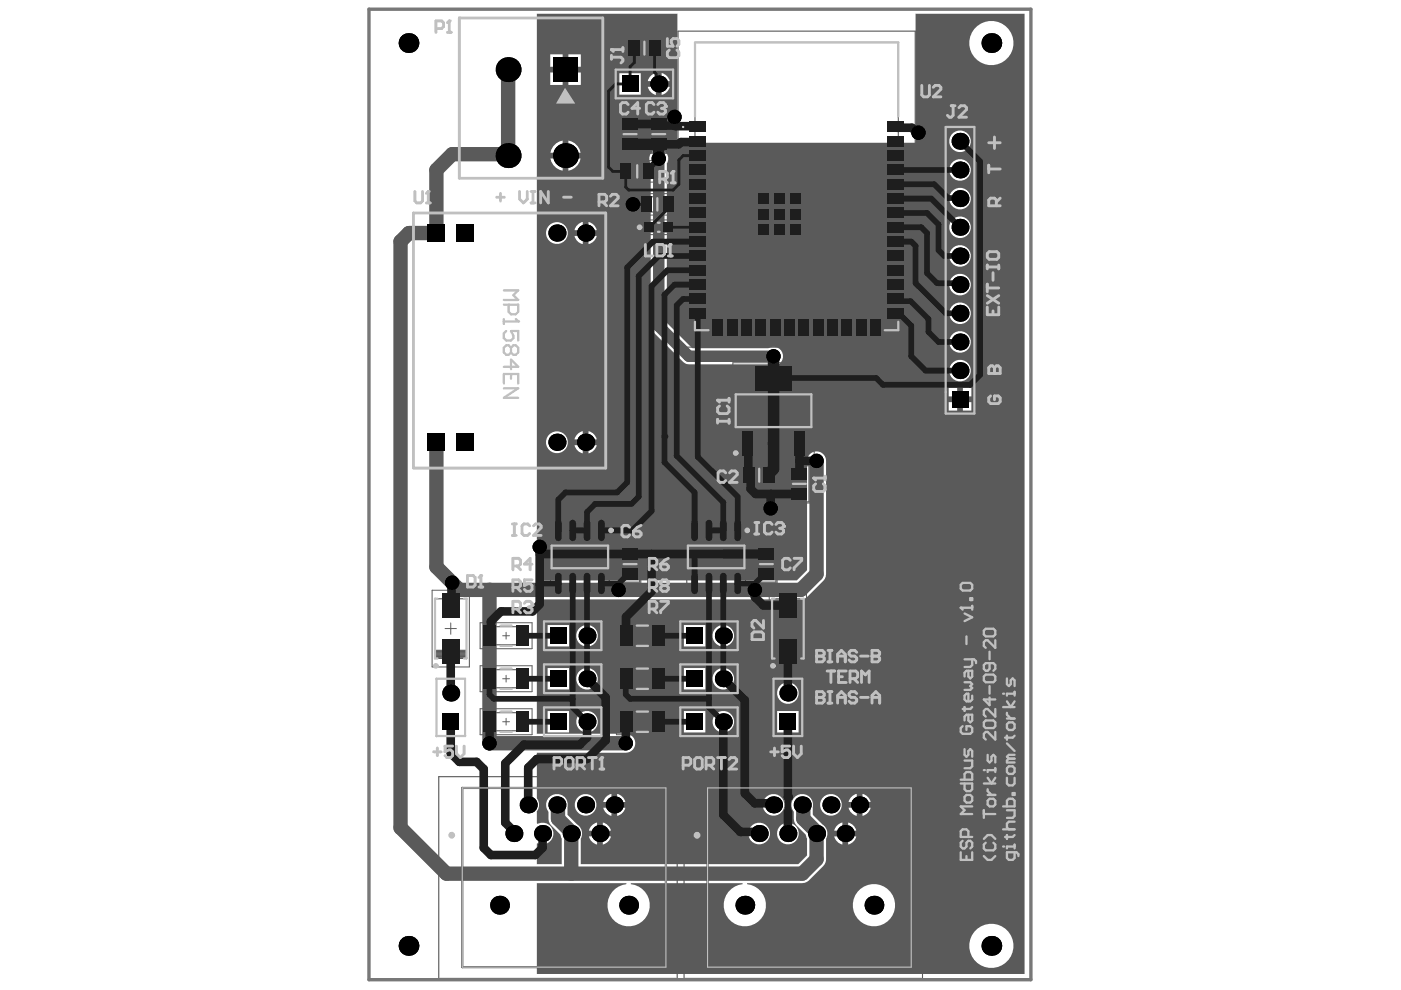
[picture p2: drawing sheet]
<svg xmlns="http://www.w3.org/2000/svg" width="297mm" height="210mm" viewBox="0 0 297 210" stroke-linecap="round" stroke-linejoin="round" font-family="sans-serif">
<g fill="none" stroke="#5a5a5a" stroke-width=".21">
<path d="M132.6 7.9h8.1v4.6h-8.1zM135.9 10.2h1.4M136.6 9.5v1.4M130.9 34.1h8.4v4.5h-8.4zM131.3 24.4h4.6v8.1h-4.6zM132.9 28.4h1.4M133.6 27.7v1.5M134.4 36.3h1.4M135.1 35.6v1.5M137.4 24.4h4.5v8.1h-4.5zM139 28.4h1.4M139.7 27.7v1.5"/>
<path d="M135.2 41.1h8.4v4.5h-8.4zM136.1 46.6h7.1v3.1h-7.1zM138.6 43.3h1.5M139.4 42.6v1.4M108 72.2h.1M155.4 76.9h17.2v20.4h-17.2zM156.9 98.5h8.1v4.5h-8.1zM162.8 87.1h2.4M164 85.9v2.4M167.2 98.5h4.6v8.2h-4.6zM131.3 115.5h4.6v8.2h-4.6zM132.9 119.6h1.4"/>
<path d="M133.6 118.9v1.4M160.2 115.5h4.6v8.2h-4.6zM160.2 100.8h1.5M161 100v1.5M161.8 119.6h1.4M162.5 118.9v1.4M168.8 102.6h1.4M169.5 101.9v1.4M91.6 125.1h7.9v16.3h-7.9zM94.4 133.3h2.4M95.6 132.1v2.4M101.8 132h11v5.5h-11z"/>
<path d="M106.6 134.8h1.4M107.3 134.1v1.4M130.7 132h11v5.5h-11zM135.5 134.8h1.4M136.2 134.1v1.4M163.1 125.1h7.9v16.3h-7.9zM165.8 133.3h2.4M167 132.1v2.4M101.8 150.3h11v5.5h-11zM101.8 141.2h11v5.5h-11zM106.6 153h1.4M106.6 143.9h1.4"/>
<path d="M107.3 143.2v1.4M107.3 152.3v1.4M130.7 150.3h11v5.5h-11zM130.7 141.2h11v5.5h-11zM135.5 153h1.4M135.5 143.9h1.4M136.2 143.2v1.4M136.2 152.3v1.4"/>
</g>
<g fill="none" stroke="#5a5a5a" stroke-width=".24">
<path d="M132.8 8.2h7.7v4h-7.7zM143.8 6.6h50.2v67h-50.2zM147.3 9h43.2v61h-43.2zM131.6 24.6h4v7.7h-4zM132.5 34.7h5.2v3.3h-5.2zM137.6 24.6h4.1v7.7h-4.1zM136.7 41.7h5.3v3.2h-5.3zM137.7 48.2l1-1v1.9zM137.8 47.2v1.9M138.5 48.2h2.4M138.7 48.2l2-1v1.9zM139.7 47v2.4"/>
<path d="M141.6 47.2v1.9M142.6 47.2h-5.9v1.9h5.9M142.6 47.2v1.9M142.6 47.2l-1 1 1 .9M156 89.9l1.6 1.6M156 90.1l1.4 1.4M156 90.3l1.2 1.2M156 90.6l.9 .9M156 90.8l.7 .7M156 91l.5 .5M156 91.3l.2 .2M156 82.7h16v8.8h-16z"/>
<path d="M157.1 98.7h7.7v4.1h-7.7zM167.4 98.8h4.1v7.6h-4.1zM116.7 109.9h12.5v16.3h-12.5zM117 113.3h11.9v9.6h-11.9zM121.7 118.1h2.4M122.9 116.9v2.4M131.6 115.8h4v7.6h-4zM145.6 109.9h12.5v16.3h-12.5zM145.8 113.3h12v9.6h-12zM150.6 118.1h2.4M151.8 116.9v2.4M160.4 115.8h4.1v7.6h-4.1z"/>
<path d="M92.2 139.5h6.7M92.2 139.3h6.7M92.2 139.2h6.7M92.2 139h6.7M92.2 138.8h6.7M92.2 138.7h6.7M92.2 138.5h6.7M92.2 138.3h6.7M92.2 138.1h6.7M92.2 137.9h6.7M92.2 127h6.7v12.6h-6.7zM103.5 132.9h7.6v3.8h-7.6z"/>
<path d="M132.4 132.9h7.6v3.8h-7.6zM163.7 139.5h6.7M163.7 139.3h6.7M163.7 139.2h6.7M163.7 139h6.7M163.7 138.8h6.7M163.7 138.7h6.7M163.7 138.5h6.7M163.7 138.3h6.7M163.7 138.1h6.7M163.7 137.9h6.7M163.7 127h6.7v12.6h-6.7z"/>
<path d="M103.5 151.1h7.6v3.8h-7.6zM103.5 142h7.6v3.8h-7.6zM132.4 151.1h7.6v3.8h-7.6zM132.4 142h7.6v3.8h-7.6zM93 164.7h50.6v42.8h-50.6zM145 164.7h50.6v42.8h-50.6z"/>
<circle cx="126.8" cy="115.4" r="1.2"/>
<circle cx="155.7" cy="115.4" r="1.2"/>
</g>
<path d="M98 167.1h43.2v38h-43.2zM150 167.1h43.2v38h-43.2z" fill="none" stroke="#5a5a5a" stroke-width=".48"/>
<path d="M78.2 2h140.4v205.7h-140.4z" fill="none" stroke="#787878" stroke-width=".72"/>
<path d="M113.8 2.9h29.8v27.4h50.5v-27.4h23.1v203.6h-103.4v-19.2h19v.2a4.5 4.5 0 0 0-3.3 6.8 4.5 4.5 0 0 0 7.6 0 4.5 4.5 0 0 0-3.4-6.8l.1-.2h23.6l.1 .2a4.5 4.5 0 0 0-3.4 6.8 4.5 4.5 0 0 0 7.6 0 4.5 4.5 0 0 0-3.3-6.8v-.2h11.7l1-.3 3.8-3.8 .2-1v-4.4a2.24 2.24 0 0 0-.7-3l-2.1-2v-1.7a2.3 2.3 0 0 0-2.8-2.7 2.3 2.3 0 0 0-1.2 3.7 3.2 3.2 0 0 0 .6 2.9l1.9 2 .3 .8v3.6l-1.8 1.8h-46.2v-5.4a2.24 2.24 0 0 0-.7-3l-2.1-2 .1-1.8a2.3 2.3 0 0 0-2.9-2.6 2.3 2.3 0 0 0-1.2 3.7 3.2 3.2 0 0 0 .6 2.9l1.9 2 .3 .8v5.4h-5.3v-4.3l.2-.1a2.29 2.29 0 0 0 3.3-2.1 2.29 2.29 0 0 0-3.3-2l-.2-.1v-2.5a2.3 2.3 0 0 0 0-2.9v-9.6h18.9a2.02 2.02 0 0 0 2-2 2.02 2.02 0 0 0-2-2h-18.9v-28.5h56l1-.3 3.8-3.6 .5-1v-24.5a2.02 2.02 0 0 0-2-2 2.02 2.02 0 0 0-2 2v23.2l-2.2 2.2h-55.1zM205.5 9.1a4.7 4.7 0 0 0 9.4 0 4.7 4.7 0 0 0-9.4 0zM120.5 11.5v2.7h2.6v-2.7zM116.7 11.5v2.7h2.6v-2.7zM140.3 15.5v1.7h1.7a2.27 2.27 0 0 0-1.7-1.7zM137.7 16.3l-.4 .9h1.8v-1.7l-.9 .4zM120.5 15.4v2.6h2.6v-2.6zM116.7 15.4v2.6h2.6v-2.6zM131.3 15.5v4.6h4.6v-4.6zM140.3 18.4v1.7a2.27 2.27 0 0 0 1.7-1.7zM137.3 18.4a2.27 2.27 0 0 0 1.8 1.7v-1.7zM201.3 30a2.29 2.29 0 0 0 4.5 0 2.29 2.29 0 0 0-4.5 0zM120.5 29.8v2.6h2.6a3.2 3.2 0 0 0-2.6-2.6zM117.3 31l-.6 1.4h2.6v-2.6l-1.4 .6zM120.5 33.6v2.6a3.2 3.2 0 0 0 2.6-2.6zM116.7 33.6a3.2 3.2 0 0 0 2.6 2.6v-2.6zM201.3 36a2.29 2.29 0 0 0 4.5 0 2.29 2.29 0 0 0-4.5 0zM201.3 42.1a2.29 2.29 0 0 0 4.5 0 2.29 2.29 0 0 0-4.5 0zM124.8 47.1v1.7h1.7a2.3 2.3 0 0 0-1.7-1.7zM122.2 47.9l-.4 .9h1.8v-1.7l-.9 .4zM201.3 48.2a2.29 2.29 0 0 0 4.5 0 2.29 2.29 0 0 0-4.5 0zM115.8 49.4a2.32 2.32 0 0 0 4.6 0 2.32 2.32 0 0 0-4.6 0zM124.8 50v1.8a2.3 2.3 0 0 0 1.7-1.8zM121.8 50a2.3 2.3 0 0 0 1.8 1.8v-1.8zM201.3 54.3a2.29 2.29 0 0 0 4.5 0 2.29 2.29 0 0 0-4.5 0zM201.3 60.3a2.29 2.29 0 0 0 4.5 0 2.29 2.29 0 0 0-4.5 0zM201.3 66.4a2.29 2.29 0 0 0 4.5 0 2.29 2.29 0 0 0-4.5 0zM201.3 72.5a2.29 2.29 0 0 0 4.5 0 2.29 2.29 0 0 0-4.5 0zM138.1 32.4a1.97 1.97 0 0 0-.1 2.3v34.5l.2 .8 6.6 6.7 .8 .5h17.4a2 2 0 0 0 3-1.7 2 2 0 0 0-3-1.7h-16.2l-5.4-5.4v-33.7a2.01 2.01 0 0 0-.6-2.7 2.01 2.01 0 0 0-2.7 .4zM201.3 78.6a2.29 2.29 0 0 0 4.5 0 2.29 2.29 0 0 0-4.5 0zM204.2 82.3v1.7h1.7v-1.7zM201.1 82.3v1.7h1.8v-1.7zM204.2 85.3v1.8h1.7v-1.8zM201.1 85.3v1.8h1.8v-1.8zM124.8 91.4v1.8h1.7a2.3 2.3 0 0 0-1.7-1.8zM122.2 92.3l-.4 .9h1.8v-1.8l-.9 .4zM115.8 93.8a2.32 2.32 0 0 0 4.6 0 2.32 2.32 0 0 0-4.6 0zM124.8 94.4v1.7a2.3 2.3 0 0 0 1.7-1.7zM121.8 94.4a2.3 2.3 0 0 0 1.8 1.7v-1.7zM151.1 134.8a2.3 2.3 0 0 0 4.6 0 2.3 2.3 0 0 0-4.6 0zM145 132.5v4.6h4.5v-4.6zM122.2 134.8a2.3 2.3 0 0 0 4.6 0 2.3 2.3 0 0 0-4.6 0zM116.1 132.5v4.6h4.6v-4.6zM151.1 143.9a2.3 2.3 0 0 0 4.6 0 2.3 2.3 0 0 0-4.6 0zM145 141.6v4.6h4.5v-4.6zM122.2 143.9a2.3 2.3 0 0 0 4.6 0 2.3 2.3 0 0 0-4.6 0zM116.1 141.6v4.6h4.6v-4.6zM164.8 146.9a2.29 2.29 0 0 0 4.5 0 2.29 2.29 0 0 0-4.5 0zM164.8 150.8v4.5h4.5v-4.5zM151.1 153a2.3 2.3 0 0 0 4.6 0 2.3 2.3 0 0 0-4.6 0zM145 150.8v4.5h4.5v-4.5zM122.2 153a2.3 2.3 0 0 0 4.6 0 2.3 2.3 0 0 0-4.6 0zM116.1 150.8v4.5h4.6v-4.5zM182.9 168.3v1.7h1.7a2.29 2.29 0 0 0-1.7-1.7zM130.8 168.3v1.7h1.8a2.29 2.29 0 0 0-1.8-1.7zM180.3 169.2l-.4 .8h1.7v-1.7l-.8 .4zM128.3 169.2l-.4 .8h1.7v-1.7l-.8 .4zM173.9 170.7a2.3 2.3 0 0 0 4.6 0 2.3 2.3 0 0 0-4.6 0zM161.7 170.7a2.3 2.3 0 0 0 4.6 0 2.3 2.3 0 0 0-4.6 0zM121.9 170.7a2.3 2.3 0 0 0 4.6 0 2.3 2.3 0 0 0-4.6 0zM182.9 171.3v1.7a2.29 2.29 0 0 0 1.7-1.7zM130.8 171.3v1.7a2.29 2.29 0 0 0 1.8-1.7zM179.9 171.3a2.29 2.29 0 0 0 1.7 1.7v-1.7zM127.9 171.3a2.29 2.29 0 0 0 1.7 1.7v-1.7zM179.8 174.4v1.7h1.7a2.29 2.29 0 0 0-1.7-1.7zM127.8 174.4v1.7h1.7a2.29 2.29 0 0 0-1.7-1.7zM125.3 175.2l-.4 .9h1.7v-1.7l-.9 .4zM177.3 175.2l-.4 .9h1.7v-1.7l-.9 .4zM164.7 176.7a2.3 2.3 0 0 0 4.6 0 2.3 2.3 0 0 0-4.6 0zM158.7 176.7a2.3 2.3 0 0 0 4.6 0 2.3 2.3 0 0 0-4.6 0zM179.8 177.3v1.8a2.29 2.29 0 0 0 1.7-1.8zM127.8 177.3v1.8a2.29 2.29 0 0 0 1.7-1.8zM124.9 177.3a2.29 2.29 0 0 0 1.7 1.8v-1.8zM176.9 177.3a2.29 2.29 0 0 0 1.7 1.8v-1.8zM180.8 191.9a4.5 4.5 0 0 0 9 0 4.5 4.5 0 0 0-9 0zM205.5 200.5a4.7 4.7 0 0 0 9.4 0 4.7 4.7 0 0 0-9.4 0z" fill="#5a5a5a"/>
<path d="M107.7 14.8v18.2l-.3-.3h-11.5l-3.4 3.3v13.4h-5.8l-1.8 1.8v124.3l9.8 9.7h75.4l3-3v-5.8l-2.8-2.8v-2.7l-.2-.2M92.5 93.8v26.4l4.9 4.9h72.4l3.3-3.4v-24M103.8 125.1v32.5h28.9M118.3 170.4l-.2 .3 .2 .2v2.7l2.8 2.8v8.8" fill="none" stroke="#5a5a5a" stroke-width="3"/>
<path d="M139.7 33.6v35.6l6.4 6.3h17.9M203.3 29.7l.2 .3" fill="none" stroke="#5a5a5a" stroke-width="2.4"/>
<g fill="#000">
<circle cx="86.6" cy="9.1" r="2.1"/>
<circle cx="107.7" cy="14.8" r="2.63"/>
<circle cx="139.7" cy="17.8" r="1.8"/>
<circle cx="210.2" cy="9.1" r="2.1"/>
<circle cx="107.7" cy="33" r="2.63"/>
<circle cx="119.9" cy="33" r="2.63"/>
<circle cx="139.7" cy="33.6" r="1.52"/>
<circle cx="143" cy="24.8" r="1.52"/>
<circle cx="194.7" cy="28.1" r="1.52"/>
<circle cx="203.5" cy="36" r="1.8"/>
<circle cx="203.5" cy="30" r="1.8"/>
<circle cx="118.1" cy="49.4" r="1.83"/>
<circle cx="124.2" cy="49.4" r="1.83"/>
<circle cx="134.2" cy="43.3" r="1.52"/>
<circle cx="203.5" cy="42.1" r="1.8"/>
<circle cx="203.5" cy="54.3" r="1.8"/>
<circle cx="203.5" cy="48.2" r="1.8"/>
<circle cx="164" cy="75.5" r="1.52"/>
<circle cx="203.5" cy="78.6" r="1.8"/>
<circle cx="203.5" cy="60.3" r="1.8"/>
<circle cx="203.5" cy="72.5" r="1.8"/>
<circle cx="203.5" cy="66.4" r="1.8"/>
<circle cx="118.1" cy="93.8" r="1.83"/>
<circle cx="124.2" cy="93.8" r="1.83"/>
<circle cx="173.1" cy="97.7" r="1.52"/>
<circle cx="114.4" cy="116" r="1.52"/>
<circle cx="163.4" cy="107.8" r="1.52"/>
<circle cx="95.9" cy="123.6" r="1.52"/>
<circle cx="124.5" cy="134.8" r="1.8"/>
<circle cx="131.2" cy="125.1" r="1.52"/>
<circle cx="153.4" cy="134.8" r="1.8"/>
<circle cx="160" cy="125.1" r="1.52"/>
<circle cx="95.6" cy="146.9" r="1.8"/>
<circle cx="103.8" cy="157.6" r="1.52"/>
<circle cx="124.5" cy="153" r="1.8"/>
<circle cx="124.5" cy="143.9" r="1.8"/>
<circle cx="132.7" cy="157.6" r="1.52"/>
<circle cx="153.4" cy="153" r="1.8"/>
<circle cx="153.4" cy="143.9" r="1.8"/>
<circle cx="167" cy="146.9" r="1.8"/>
<circle cx="109" cy="176.7" r="1.81"/>
<circle cx="112" cy="170.7" r="1.81"/>
<circle cx="115" cy="176.7" r="1.81"/>
<circle cx="118.1" cy="170.7" r="1.81"/>
<circle cx="121.1" cy="176.7" r="1.81"/>
<circle cx="124.2" cy="170.7" r="1.81"/>
<circle cx="127.2" cy="176.7" r="1.81"/>
<circle cx="130.2" cy="170.7" r="1.81"/>
<circle cx="161" cy="176.7" r="1.81"/>
<circle cx="164" cy="170.7" r="1.81"/>
<circle cx="167" cy="176.7" r="1.81"/>
<circle cx="170.1" cy="170.7" r="1.81"/>
<circle cx="173.1" cy="176.7" r="1.81"/>
<circle cx="176.2" cy="170.7" r="1.81"/>
<circle cx="179.2" cy="176.7" r="1.81"/>
<circle cx="182.3" cy="170.7" r="1.81"/>
<circle cx="105.9" cy="191.9" r="1.99"/>
<circle cx="133.3" cy="191.9" r="1.99"/>
<circle cx="157.9" cy="191.9" r="1.99"/>
<circle cx="185.3" cy="191.9" r="1.99"/>
<circle cx="86.6" cy="200.5" r="2.1"/>
<circle cx="210.2" cy="200.5" r="2.1"/>
</g>
<g fill="#000">
<path d="M117.3 12.1h5.2v5.3h-5.2z" fill-rule="evenodd"/>
<path d="M131.8 16h3.6v3.6h-3.6z" fill-rule="evenodd"/>
<path d="M90.7 47.6h3.7v3.6h-3.7z" fill-rule="evenodd"/>
<path d="M96.8 47.6h3.6v3.6h-3.6z" fill-rule="evenodd"/>
<path d="M90.7 91.9h3.7v3.7h-3.7z" fill-rule="evenodd"/>
<path d="M96.8 91.9h3.6v3.7h-3.6z" fill-rule="evenodd"/>
<path d="M201.7 82.9h3.6v3.5h-3.6z" fill-rule="evenodd"/>
<path d="M116.6 133h3.6v3.6h-3.6z" fill-rule="evenodd"/>
<path d="M145.5 133h3.6v3.6h-3.6z" fill-rule="evenodd"/>
<path d="M93.8 151.2h3.6v3.6h-3.6z" fill-rule="evenodd"/>
<path d="M116.6 142.1h3.6v3.6h-3.6z" fill-rule="evenodd"/>
<path d="M116.6 151.2h3.6v3.6h-3.6z" fill-rule="evenodd"/>
<path d="M145.5 151.2h3.6v3.6h-3.6z" fill-rule="evenodd"/>
<path d="M145.5 142.1h3.6v3.6h-3.6z" fill-rule="evenodd"/>
<path d="M165.2 151.2h3.6v3.6h-3.6z" fill-rule="evenodd"/>
</g>
<path d="M139.7 26.3l.3 .3h2.7M143.2 26.8h4.6l.1 .1M189.9 26.9l.1 .2h3.3l1.1 1h.3M158.5 94l.2 .2v6.7l.5 .5v2.3l1 1h9.3M169.5 94v6.4M169.5 97.7h3.6M169.5 94h.1M138.1 117.5h-23.7v10.6l-1.5 1.5h-6.7M163.4 104.7v3.1M95.9 123.6l-.2 .1v4.5l-.1 .2" fill="none" stroke="#1e1e1e" stroke-width="1.8"/>
<path d="M203.5 30l4.3 4.2v45.3l-2.1 2.1h-18.5l-1.4-1.5h-21.8M133 56.7v45.6l-2.2 2.1M138.1 60.6v47.8M143.5 64.8v31.9l9.9 9.8M147.3 66.9l.4-.5h.2v30.5l8.5 8.4M190.6 66.4l2.6 2.6v6.5l3 3.1h7.3M140.9 92.6v5.4l6.4 6.4M127.5 123.7h3.7M156.4 123.7h3.6" fill="none" stroke="#1e1e1e" stroke-width="1.2"/>
<path d="M164 94v5.5l-.9 .8v.5" fill="none" stroke="#1e1e1e" stroke-width="2.4"/>
<circle cx="140.9" cy="92.6" r=".61" fill="#1e1e1e"/>
<path d="M147.9 54.3h-8.2l-4.3 4.2v46.8l-1.5 1.5h-7.7M147.9 51.2h-9.4l-5.5 5.5M147.9 57.3h-6.4l-3.4 3.3M147.9 60.3h-4.9l-2.1 2.2v30.1M147.9 63.4h-3.1l-1.3 1.4M130.8 104.4h-10.9l-1.5 1.5v6.6M138.1 108.4l-4.1 4.1h-6.5M147.3 104.4v8.1M153.4 106.5v6M156.4 105.3v7.2M167 169v3.2" fill="none" stroke="#1e1e1e" stroke-width="1.2"/>
<path d="M164 75.5v18.5" fill="none" stroke="#1e1e1e" stroke-width="2.4"/>
<path d="M134.2 43.3h2.8M141.8 43.3l-.9 .9v.8l-3.2 3.2" fill="none" stroke="#1e1e1e" stroke-width=".61"/>
<path d="M160 125.1v1.5l1.8 1.8h5.2M95.6 153v6.7l1.8 1.8h3.6l1.6 1.6v16.7l1.5 1.5h9.4l1.5-1.5v-3.1M167 153v16" fill="none" stroke="#1e1e1e" stroke-width="1.8"/>
<circle cx="167" cy="169" r=".91" fill="#1e1e1e"/>
<g fill="none" stroke="#1e1e1e" stroke-width="1.8">
<path d="M133.6 26.3h6.1M147.9 30l-.1 .1h-3.4l-.5 .5h-4.2M162.5 117.5h-24.4v7.9l-5.4 5.4v4M162.5 117.4v.1M95.6 138.2v8.7M106.2 129.6l-2.1 2.2v2.7l-.3 .3M167 138.2v8.7M103.8 157.6h.1M103.8 153v4.6M124.5 153v3.4l-1.6 1.5h-11.8l-4 3.9v12.6l1.9 1.8v.5M124.5 143.9l3.9 4v9.1l-3.9 3.9h-10.7l-1.8 1.9v7.9M132.7 153.1v4.5"/>
<path d="M132.7 153v.1M153.4 143.9l4.5 4.6v19.7l2.1 2.1h3.7l.3 .4M153.4 153v19.8l3.6 3.6h3.6l.4 .3M167 172.2v4.5"/>
</g>
<g fill="none" stroke="#1e1e1e" stroke-width="1.2">
<path d="M137.5 35.8h.1M138 35.3h.1M139.7 33.6l-2.2 2.2M189.9 39.1h8.2l2.9 2.9h2.4l.1 .1M189.9 36h13.6M189.9 51.2h3.3l.9 .9v7.9l6.4 6.4h3M189.9 45.2h6.6l2.5 2.4v5.5l1.2 1.2h3.3M189.9 48.2h5.4l1.2 1.2v8.5l2.2 2.1h4.5l.3 .3M189.9 42.1h7.6l6 6.1M189.9 66.4h.7M189.9 63.4l.4 .5h2.8l3.8 3.7v2.8l2.1 2.1h4.5M126.2 106.8l-1.7 1.8v3.9h-3.1"/>
<path d="M147.6 117.5l-.3 .3v5.9M150.3 112.5h3.1M110.8 134.8h7.6M118.4 123.7h-3.7l-.3 .3M121.4 123.7v26.3l3.1 3M124.5 123.7v20.2M127.5 123.7l.1 1.1M133.2 121.8l-2 1.9M139.7 134.8h7.6M150.3 123.7v26.3l3.1 3M153.4 123.7v20.2M162.5 121.8h-.4l-2 1.9"/>
<path d="M103.8 143.9v3.4l.9 .9h16.7M110.8 153h7.6M110.8 143.9h7.6M132.7 144v3.3l.9 .9h16.7M139.7 153h7.6M139.7 143.9h7.6M161 176.7l-.1 .1"/>
</g>
<path d="M134.5 10.2v3l-.9 1v3.6h-3.1l-1.5 1.5v16.1l.9 .9h2.8v3.4l.6 .6h9.4l1.2-1.2v-5.2l.9-.9h3.1M138.8 10.2v5.1l.3 .4v1.5l.6 .6M141.6 48.2h6.3" fill="none" stroke="#1e1e1e" stroke-width=".61"/>
<path d="M133.6 30.6h6.1v3M127.2 176.4v.3M130.2 170.7l-.2 .2M179.2 176.4v.3M182.3 170.7l-.3 .2" fill="none" stroke="#1e1e1e" stroke-width="2.4"/>
<g fill="#000">
<circle cx="86.6" cy="9.1" r="2.1"/>
<circle cx="107.7" cy="14.8" r="2.63"/>
<circle cx="139.7" cy="17.8" r="1.8"/>
<circle cx="210.2" cy="9.1" r="2.1"/>
<circle cx="107.7" cy="33" r="2.63"/>
<circle cx="119.9" cy="33" r="2.63"/>
<circle cx="139.7" cy="33.6" r="1.52"/>
<circle cx="143" cy="24.8" r="1.52"/>
<circle cx="194.7" cy="28.1" r="1.52"/>
<circle cx="203.5" cy="36" r="1.8"/>
<circle cx="203.5" cy="30" r="1.8"/>
<circle cx="118.1" cy="49.4" r="1.83"/>
<circle cx="124.2" cy="49.4" r="1.83"/>
<circle cx="134.2" cy="43.3" r="1.52"/>
<circle cx="203.5" cy="42.1" r="1.8"/>
<circle cx="203.5" cy="54.3" r="1.8"/>
<circle cx="203.5" cy="48.2" r="1.8"/>
<circle cx="164" cy="75.5" r="1.52"/>
<circle cx="203.5" cy="78.6" r="1.8"/>
<circle cx="203.5" cy="60.3" r="1.8"/>
<circle cx="203.5" cy="72.5" r="1.8"/>
<circle cx="203.5" cy="66.4" r="1.8"/>
<circle cx="118.1" cy="93.8" r="1.83"/>
<circle cx="124.2" cy="93.8" r="1.83"/>
<circle cx="173.1" cy="97.7" r="1.52"/>
<circle cx="114.4" cy="116" r="1.52"/>
<circle cx="163.4" cy="107.8" r="1.52"/>
<circle cx="95.9" cy="123.6" r="1.52"/>
<circle cx="124.5" cy="134.8" r="1.8"/>
<circle cx="131.2" cy="125.1" r="1.52"/>
<circle cx="153.4" cy="134.8" r="1.8"/>
<circle cx="160" cy="125.1" r="1.52"/>
<circle cx="95.6" cy="146.9" r="1.8"/>
<circle cx="103.8" cy="157.6" r="1.52"/>
<circle cx="124.5" cy="153" r="1.8"/>
<circle cx="124.5" cy="143.9" r="1.8"/>
<circle cx="132.7" cy="157.6" r="1.52"/>
<circle cx="153.4" cy="153" r="1.8"/>
<circle cx="153.4" cy="143.9" r="1.8"/>
<circle cx="167" cy="146.9" r="1.8"/>
<circle cx="109" cy="176.7" r="1.81"/>
<circle cx="112" cy="170.7" r="1.81"/>
<circle cx="115" cy="176.7" r="1.81"/>
<circle cx="118.1" cy="170.7" r="1.81"/>
<circle cx="121.1" cy="176.7" r="1.81"/>
<circle cx="124.2" cy="170.7" r="1.81"/>
<circle cx="127.2" cy="176.7" r="1.81"/>
<circle cx="130.2" cy="170.7" r="1.81"/>
<circle cx="161" cy="176.7" r="1.81"/>
<circle cx="164" cy="170.7" r="1.81"/>
<circle cx="167" cy="176.7" r="1.81"/>
<circle cx="170.1" cy="170.7" r="1.81"/>
<circle cx="173.1" cy="176.7" r="1.81"/>
<circle cx="176.2" cy="170.7" r="1.81"/>
<circle cx="179.2" cy="176.7" r="1.81"/>
<circle cx="182.3" cy="170.7" r="1.81"/>
<circle cx="105.9" cy="191.9" r="1.99"/>
<circle cx="133.3" cy="191.9" r="1.99"/>
<circle cx="157.9" cy="191.9" r="1.99"/>
<circle cx="185.3" cy="191.9" r="1.99"/>
<circle cx="86.6" cy="200.5" r="2.1"/>
<circle cx="210.2" cy="200.5" r="2.1"/>
</g>
<g fill="#000">
<path d="M117.3 12.1h5.2v5.3h-5.2z" fill-rule="evenodd"/>
<path d="M131.8 16h3.6v3.6h-3.6z" fill-rule="evenodd"/>
<path d="M90.7 47.6h3.7v3.6h-3.7z" fill-rule="evenodd"/>
<path d="M96.8 47.6h3.6v3.6h-3.6z" fill-rule="evenodd"/>
<path d="M90.7 91.9h3.7v3.7h-3.7z" fill-rule="evenodd"/>
<path d="M96.8 91.9h3.6v3.7h-3.6z" fill-rule="evenodd"/>
<path d="M201.7 82.9h3.6v3.5h-3.6z" fill-rule="evenodd"/>
<path d="M116.6 133h3.6v3.6h-3.6z" fill-rule="evenodd"/>
<path d="M145.5 133h3.6v3.6h-3.6z" fill-rule="evenodd"/>
<path d="M93.8 151.2h3.6v3.6h-3.6z" fill-rule="evenodd"/>
<path d="M116.6 142.1h3.6v3.6h-3.6z" fill-rule="evenodd"/>
<path d="M116.6 151.2h3.6v3.6h-3.6z" fill-rule="evenodd"/>
<path d="M145.5 151.2h3.6v3.6h-3.6z" fill-rule="evenodd"/>
<path d="M145.5 142.1h3.6v3.6h-3.6z" fill-rule="evenodd"/>
<path d="M165.2 151.2h3.6v3.6h-3.6z" fill-rule="evenodd"/>
</g>
<g fill="#1e1e1e">
<path d="M167.6 47.7h2.1v2.1h-2.1z" fill-rule="evenodd"/>
<path d="M164.2 47.7h2.2v2.1h-2.2z" fill-rule="evenodd"/>
<path d="M160.9 47.7h2.1v2.1h-2.1z" fill-rule="evenodd"/>
<path d="M160.9 44.3h2.1v2.2h-2.1z" fill-rule="evenodd"/>
<path d="M160.9 41h2.1v2.1h-2.1z" fill-rule="evenodd"/>
<path d="M164.2 41h2.2v2.1h-2.2z" fill-rule="evenodd"/>
<path d="M167.6 41h2.1v2.1h-2.1z" fill-rule="evenodd"/>
<path d="M167.6 44.3h2.1v2.2h-2.1z" fill-rule="evenodd"/>
<path d="M164.2 44.3h2.2v2.2h-2.2z" fill-rule="evenodd"/>
<path d="M188.1 25.8h3.6v2.2h-3.6z" fill-rule="evenodd"/>
<path d="M188.1 28.9h3.6v2.1h-3.6z" fill-rule="evenodd"/>
<path d="M188.1 31.9h3.6v2.2h-3.6z" fill-rule="evenodd"/>
<path d="M188.1 35h3.6v2.1h-3.6z" fill-rule="evenodd"/>
<path d="M188.1 38h3.6v2.2h-3.6z" fill-rule="evenodd"/>
<path d="M188.1 41h3.6v2.2h-3.6z" fill-rule="evenodd"/>
<path d="M188.1 44.1h3.6v2.1h-3.6z" fill-rule="evenodd"/>
<path d="M188.1 47.1h3.6v2.2h-3.6z" fill-rule="evenodd"/>
<path d="M188.1 50.2h3.6v2.1h-3.6z" fill-rule="evenodd"/>
<path d="M188.1 53.2h3.6v2.1h-3.6z" fill-rule="evenodd"/>
<path d="M188.1 56.2h3.6v2.2h-3.6z" fill-rule="evenodd"/>
<path d="M188.1 59.3h3.6v2.1h-3.6z" fill-rule="evenodd"/>
<path d="M188.1 62.3h3.6v2.2h-3.6z" fill-rule="evenodd"/>
<path d="M188.1 65.3h3.6v2.2h-3.6z" fill-rule="evenodd"/>
<path d="M184.6 67.6h2.1v3.6h-2.1z" fill-rule="evenodd"/>
<path d="M181.5 67.6h2.2v3.6h-2.2z" fill-rule="evenodd"/>
<path d="M178.5 67.6h2.1v3.6h-2.1z" fill-rule="evenodd"/>
<path d="M175.4 67.6h2.2v3.6h-2.2z" fill-rule="evenodd"/>
<path d="M172.4 67.6h2.1v3.6h-2.1z" fill-rule="evenodd"/>
<path d="M169.3 67.6h2.2v3.6h-2.2z" fill-rule="evenodd"/>
<path d="M166.3 67.6h2.2v3.6h-2.2z" fill-rule="evenodd"/>
<path d="M163.3 67.6h2.1v3.6h-2.1z" fill-rule="evenodd"/>
<path d="M160.2 67.6h2.2v3.6h-2.2z" fill-rule="evenodd"/>
<path d="M157.2 67.6h2.1v3.6h-2.1z" fill-rule="evenodd"/>
<path d="M154.1 67.6h2.2v3.6h-2.2z" fill-rule="evenodd"/>
<path d="M151.1 67.6h2.2v3.6h-2.2z" fill-rule="evenodd"/>
<path d="M146.1 65.3h3.6v2.2h-3.6z" fill-rule="evenodd"/>
<path d="M146.1 62.3h3.6v2.2h-3.6z" fill-rule="evenodd"/>
<path d="M146.1 59.3h3.6v2.1h-3.6z" fill-rule="evenodd"/>
<path d="M146.1 56.2h3.6v2.2h-3.6z" fill-rule="evenodd"/>
<path d="M146.1 53.2h3.6v2.1h-3.6z" fill-rule="evenodd"/>
<path d="M146.1 50.2h3.6v2.1h-3.6z" fill-rule="evenodd"/>
<path d="M146.1 47.1h3.6v2.2h-3.6z" fill-rule="evenodd"/>
<path d="M146.1 44.1h3.6v2.1h-3.6z" fill-rule="evenodd"/>
<path d="M146.1 41h3.6v2.2h-3.6z" fill-rule="evenodd"/>
<path d="M146.1 38h3.6v2.2h-3.6z" fill-rule="evenodd"/>
<path d="M146.1 35h3.6v2.1h-3.6z" fill-rule="evenodd"/>
<path d="M146.1 31.9h3.6v2.2h-3.6z" fill-rule="evenodd"/>
<path d="M146.1 28.9h3.6v2.1h-3.6z" fill-rule="evenodd"/>
<path d="M146.1 25.8h3.6v2.2h-3.6z" fill-rule="evenodd"/>
<path d="M138 25h3.3v2.5h-3.3z" fill-rule="evenodd"/>
<path d="M138 29.3h3.3v2.5h-3.3z" fill-rule="evenodd"/>
<path d="M131.9 25h3.4v2.5h-3.4z" fill-rule="evenodd"/>
<path d="M131.9 29.3h3.4v2.5h-3.4z" fill-rule="evenodd"/>
<path d="M137.5 8.5h2.5v3.4h-2.5z" fill-rule="evenodd"/>
<path d="M133.2 8.5h2.5v3.4h-2.5z" fill-rule="evenodd"/>
<path d="M140.6 41.7h2.3v3.3h-2.3z" fill-rule="evenodd"/>
<path d="M135.8 41.7h2.3v3.3h-2.3z" fill-rule="evenodd"/>
<path d="M140.7 47.2h1.9v1.9h-1.9z" fill-rule="evenodd"/>
<path d="M136.7 47.2h2v1.9h-2z" fill-rule="evenodd"/>
<path d="M136.4 34.7h2.2v3.3h-2.2z" fill-rule="evenodd"/>
<path d="M131.6 34.7h2.3v3.3h-2.3z" fill-rule="evenodd"/>
<path d="M157.5 99.1h2.6v3.3h-2.6z" fill-rule="evenodd"/>
<path d="M161.9 99.1h2.5v3.3h-2.5z" fill-rule="evenodd"/>
<path d="M160.1 77.6h7.8v5.1h-7.8z" fill-rule="evenodd"/>
<path d="M168.4 91.5h2.2v5.1h-2.2z" fill-rule="evenodd"/>
<path d="M162.9 91.5h2.2v5.1h-2.2z" fill-rule="evenodd"/>
<path d="M157.4 91.5h2.2v5.1h-2.2z" fill-rule="evenodd"/>
<path d="M167.8 103.5h3.4v2.5h-3.4z" fill-rule="evenodd"/>
<path d="M167.8 99.2h3.4v2.5h-3.4z" fill-rule="evenodd"/>
</g>
<g fill="none" stroke="#1e1e1e" stroke-width="1.4">
<path d="M118.4 110.9v3.1M121.4 110.9v3.1M124.5 110.9v3.1M127.5 110.9v3.1M147.3 110.9v3.1M150.3 110.9v3.1M153.4 110.9v3.1M156.4 110.9v3.1M118.4 122.1v3.2M121.4 122.1v3.2M124.5 122.1v3.2M127.5 122.1v3.2"/>
<path d="M147.3 122.1v3.2M150.3 122.1v3.2M153.4 122.1v3.2M156.4 122.1v3.2"/>
</g>
<g fill="#1e1e1e">
<path d="M160.8 116.2h3.4v2.5h-3.4z" fill-rule="evenodd"/>
<path d="M160.8 120.5h3.4v2.5h-3.4z" fill-rule="evenodd"/>
<path d="M93.7 135.5h3.7v5.3h-3.7z" fill-rule="evenodd"/>
<path d="M93.7 125.7h3.7v5.3h-3.7z" fill-rule="evenodd"/>
<path d="M165.2 135.5h3.7v5.3h-3.7z" fill-rule="evenodd"/>
<path d="M165.2 125.7h3.7v5.3h-3.7z" fill-rule="evenodd"/>
<path d="M131.9 116.2h3.4v2.5h-3.4z" fill-rule="evenodd"/>
<path d="M131.9 120.5h3.4v2.5h-3.4z" fill-rule="evenodd"/>
<path d="M138.3 150.9h2.7v4.3h-2.7z" fill-rule="evenodd"/>
<path d="M131.3 150.9h2.8v4.3h-2.8z" fill-rule="evenodd"/>
<path d="M131.3 141.8h2.8v4.3h-2.8z" fill-rule="evenodd"/>
<path d="M138.3 141.8h2.7v4.3h-2.7z" fill-rule="evenodd"/>
<path d="M138.3 132.6h2.7v4.3h-2.7z" fill-rule="evenodd"/>
<path d="M131.3 132.6h2.8v4.3h-2.8z" fill-rule="evenodd"/>
<path d="M109.4 150.9h2.8v4.3h-2.8z" fill-rule="evenodd"/>
<path d="M102.5 150.9h2.7v4.3h-2.7z" fill-rule="evenodd"/>
<path d="M102.5 141.8h2.7v4.3h-2.7z" fill-rule="evenodd"/>
<path d="M109.4 141.8h2.8v4.3h-2.8z" fill-rule="evenodd"/>
<path d="M109.4 132.6h2.8v4.3h-2.8z" fill-rule="evenodd"/>
<path d="M102.5 132.6h2.7v4.3h-2.7z" fill-rule="evenodd"/>
</g>
<path d="M119.8 18.6l2.2 3.4h-4.1z" fill="#c0c0c0"/>
<path d="M97.4 3.8h30.4v34h-30.4M97.4 3.8v34M87.7 45.2h40.7v54h-40.7zM173.1 137.9v2.4h1.2l.5-.4v-.4l-.5-.4h-1.2" fill="none" stroke="#c0c0c0" stroke-width=".61"/>
<g fill="none" stroke="#c0c0c0" stroke-width=".48">
<path d="M130.5 14.8h12.2v6h-12.2zM136.6 8.8v2.8M132.2 28.4h2.8M135.1 35v2.7M138.3 28.4h2.7M147.3 24.7v-15.7h43.2v15.7M200.5 26.9h6.1v60.8h-6.1zM139.4 42v2.6M139.5 49.1h.3M139.5 47.2h.3M147.3 68.2v1.8h2.9M190.5 68.2v1.8h-2.9"/>
<path d="M156 83.6h16v7h-16zM161 99.4v2.7M117 115.7h11.9v4.8h-11.9zM132.2 119.6h2.8M145.8 115.7h12v4.8h-12zM161.1 119.6h2.8M168.1 102.6h2.8M92.8 126.9h-.6v12.7h.6M98.4 126.9h.5v12.7h-.5M106.1 136.9h2.4M106.1 132.6h2.4M115.3 131.8h12.2v6h-12.2z"/>
<path d="M135 136.9h2.4M135 132.6h2.4M144.2 131.8h12.2v6h-12.2zM164.2 126.9h-.5v12.7h.5M169.9 126.9h.5v12.7h-.5M92.5 143.9h6.1v12.2h-6.1zM106.1 155.2h2.4M106.1 150.9h2.4M106.1 141.8h2.4M106.1 146.1h2.4M115.3 140.9h12.2v6h-12.2zM115.3 150h12.2v6.1h-12.2z"/>
<path d="M135 155.2h2.4M135 150.9h2.4M135 141.8h2.4M135 146.1h2.4M144.2 150h12.2v6.1h-12.2zM144.2 140.9h12.2v6h-12.2zM164 143.9h6.1v12.2h-6.1z"/>
</g>
<path d="M98 167.1h43.2v38h-43.2zM150 167.1h43.2v38h-43.2z" fill="none" stroke="#c0c0c0" stroke-width=".24"/>
<circle cx="173.1" cy="139.1" r=".3" fill="#c0c0c0"/>
<path d="M173.1 137.9h1.2l.5 .4v.4l-.5 .4h-1.2M175.6 137.9h.8M176 137.9v2.4M177.6 139.1h1.6M181.6 138.3l-.4-.4h-.8l-.4 .4v.4l.4 .4h.8l.4 .4v.4l-.4 .4h-.8l-.4-.4M182.5 139.1h1.6M184.9 137.9v2.4h1.2l.4-.4v-.4l-.4-.4h-1.2M175.6 140.3h.8M177.6 140.3v-1.6l.8-.8 .8 .8v1.6" fill="none" stroke="#c0c0c0" stroke-width=".61"/>
<circle cx="184.9" cy="139.1" r=".3" fill="#c0c0c0"/>
<path d="M184.9 137.9h1.2l.4 .4v.4l-.4 .4h-1.2M173.1 146.6v2.5h1.2l.5-.4v-.4l-.5-.4h-1.2M175.4 142.3h1.6M176.2 142.3v2.4M177.8 143.5h.8M179.4 142.3h-1.6v2.4h1.6M180.2 143.9h1.2l.4-.4v-.8l-.4-.4h-1.2v2.4M181 143.9l.8 .8M182.7 144.7v-2.4l.8 .8 .8-.8v2.4" fill="none" stroke="#c0c0c0" stroke-width=".61"/>
<circle cx="173.1" cy="147.9" r=".3" fill="#c0c0c0"/>
<path d="M173.1 146.6h1.2l.5 .5v.4l-.5 .4h-1.2M175.6 146.6h.8M175.6 149.1h.8M176 146.6v2.5M177.6 147.9h1.6M177.6 149.1v-1.6l.8-.9 .8 .9v1.6M181.6 147.1l-.4-.5h-.8l-.4 .5v.4l.4 .4h.8l.4 .4v.4l-.4 .4h-.8l-.4-.4M182.5 147.9h1.6M184.9 147.9h1.6M184.9 149.1v-1.6l.8-.9 .8 .9v1.6" fill="none" stroke="#c0c0c0" stroke-width=".61"/>
<g fill="none" stroke="#c0c0c0" stroke-width=".49">
<path d="M203.7 128.9h2.4M204.5 139.8h2l.4 .4v.4M204.5 130.1l1.6 .8-1.6 .8M204.9 134.9v1.7M206.1 128.5v.8M206.1 139.8v1.2l-.4 .4h-1.2M204.1 154l-.4 .4v.8l.4 .4h1.6l.4-.4v-.8l-.4-.4h-.8v.8M204.5 158.8v1.2l.4 .4 .4-.4v-.8l.4-.4 .4 .4v1.2M204.5 149.9v.8M204.5 144.7h1.2l.4 .4-.4 .4 .4 .4-.4 .4h-1.2M205.3 142.2v1.2l.4 .4 .4-.4v-1.2h-1.2l-.4 .4v.8M205.3 151.5v1.3l.4 .4 .4-.4v-1.3h-1.2l-.4 .4v.9"/>
<path d="M206.1 147.5v.8l-.4 .4h-.8l-.4-.4v-.8l.4-.4h.4v1.6M206.1 149.9l-.4 .4h-1.6M203.7 165.3h2.4v-1.2l-.4-.4h-.8l-.4 .4v1.2M203.7 166.1h2.4v1.2l-.4 .4h-.8l-.4-.4v-1.2M204.1 178.3l-.4 .4v.8l.4 .4h.4l.4-.4v-.8l.4-.4h.4l.4 .4v.8l-.4 .4M204.5 161.3h1.6v1.2l-.4 .4h-1.2M204.5 169l.4-.5h.8l.4 .5v.8l-.4 .4h-.8l-.4-.4zM205.3 177.5v-1.3l-.4-.4h-.8l-.4 .4v1.3h2.4M206.1 171h-2.4l.8 .8-.8 .8h2.4M203.7 180.7v1.6h2.4v-1.6M204.9 181.5v.8"/>
</g>
<circle cx="203.7" cy="128.9" r=".24" fill="#c0c0c0"/>
<g fill="none" stroke="#c0c0c0" stroke-width=".49">
<path d="M203.7 128.9l.4 .4M203.7 124l.4-.4h1.6l.4 .4v.8l-.4 .4h-1.6l-.4-.4zM205.7 126.8h.4v.4h-.4zM208.6 171.8v1.6M208.6 177.9l.8-.8h.8l.8 .8M208.6 172.6h2.4M208.6 166.1h2.4M209 178.7l-.4 .4v.8l.4 .4h1.6l.4-.4v-.8l-.4-.4M209.4 169.8l.4-.4h.8l.4 .4v.8l-.4 .4h-.8l-.4-.4zM209.4 167.3v.4l.8 .8M209.4 168.5h1.6M209.4 164.9l.8 1.2 .8-1.2"/>
<path d="M211 162.9v.8M211 163.3h-1.6v.4M208.6 181.5l.8 .8h.8l.8-.8"/>
</g>
<circle cx="208.6" cy="163.3" r=".24" fill="#c0c0c0"/>
<g fill="none" stroke="#c0c0c0" stroke-width=".49">
<path d="M208.6 133.7l.4-.4h1.6l.4 .4v.8l-.4 .4h-1.6l-.4-.4zM209.8 138.2v1.6M211 135.7v1.7l-1.6-1.7h-.4l-.4 .4v.9l.4 .4M209 143h1.6l.4 .4v.8l-.4 .5h-1.6l-.4-.5v-.8zM209 152.8h1.6l.4 .4v.8l-.4 .4h-1.6l-.4-.4v-.8zM209.8 140.6v1.2l-.4 .4h-.4l-.4-.4v-.8l.4-.4h1.6l.4 .4v.8l-.4 .4M209.8 147.9v1.6l-1.2-1.2h2.4M209.8 145.5v1.6M211 150.3v1.6l-1.6-1.6h-.4l-.4 .4v.8l.4 .4M211 155.2v1.6l-1.6-1.6h-.4l-.4 .4v.8l.4 .4M209.4 160v1.3l.4 .4 .4-.4v-.9l.4-.4 .4 .4v1.3M215.1 179.5h-1.6v.4"/>
<path d="M215.1 179.1v.8M215.1 180.7v1.2l-.4 .4h-.8l-.4-.4v-1.2h2l.4 .4v.4"/>
</g>
<circle cx="212.7" cy="179.5" r=".24" fill="#c0c0c0"/>
<g fill="none" stroke="#c0c0c0" stroke-width=".49">
<path d="M212.7 149.9h2.4M213.5 151.1v.4l.8 .8M213.5 153.6l.4-.4h.8l.4 .4v.8l-.4 .4h-.8l-.4-.4zM213.5 156v.8M213.5 157.6l1.6 1.6M213.5 152.3h1.6M213.5 148.7l.8 1.2 .8-1.2M215.1 147.1h-1.6v.4M215.1 146.7v.8M215.1 156l-.4 .4h-1.6M212.7 171h2.4v-1.2l-.4-.4h-.8l-.4 .4v1.2M212.7 175.8h2.4"/>
<path d="M213.5 162.9l.4-.4h.8l.4 .4v.8l-.4 .4h-.8l-.4-.4zM213.5 164.9v1.2l.4 .4h.8l.4-.4v-1.2M213.5 177.1v.8M213.5 171.8h1.6v1.2l-.4 .4h-1.2M213.9 160.9l-.4 .4v.4h1.6M213.9 160.9h1.2M214.7 168.1h.4v.4h-.4zM215.1 177.1l-.4 .4h-1.6M215.1 174.2h-1.2l-.4 .4v.8l.4 .4M215.1 160h-1.2l-.4 .4 .4 .5"/>
</g>
<circle cx="212.7" cy="147.1" r=".24" fill="#c0c0c0"/>
<path d="M213.5 143.8v1.3l.4 .4 .4-.4v-.9l.4-.4 .4 .4v1.3" fill="none" stroke="#c0c0c0" stroke-width=".49"/>
<path d="M117.5 162.2h1.2l.4-.4v-.8l-.4-.4h-1.2v2.5M120.3 160.6h.8l.4 .4v1.6l-.4 .5h-.8l-.4-.5v-1.6zM122.3 162.2h1.2l.5-.4v-.8l-.5-.4h-1.2v2.5M123.1 162.2l.9 .9M124.8 160.6h1.6M125.6 160.6v2.5M127.2 163.1h.8M127.6 160.6v2.5" fill="none" stroke="#c0c0c0" stroke-width=".61"/>
<circle cx="127.6" cy="160.6" r=".3" fill="#c0c0c0"/>
<path d="M209.6 30.3h2.5M210.8 29v2.5M209.6 79.2h2.5v-1.2l-.4-.4h-.5l-.4 .4v1.2M210 83.9l-.4 .5v.8l.4 .4h1.7l.4-.4v-.8l-.4-.5h-.9v.9M127.6 160.6l-.4 .4M144.8 162.2h1.3l.4-.4v-.8l-.4-.4h-1.3v2.5M147.7 160.6h.8l.4 .4v1.6l-.4 .5h-.8l-.4-.5v-1.6zM149.7 162.2h1.2l.4-.4v-.8l-.4-.4h-1.2v2.5M150.5 162.2l.8 .9M152.1 160.6h1.7M152.9 160.6v2.5M154.6 161l.4-.4h.8l.4 .4v.4l-1.6 1.7h1.6" fill="none" stroke="#c0c0c0" stroke-width=".61"/>
<circle cx="210.8" cy="79.2" r=".3" fill="#c0c0c0"/>
<g fill="none" stroke="#c0c0c0" stroke-width=".61">
<path d="M209.6 35v1.6M209.6 35.8h2.5M209.3 53.8l.4-.4h1.7l.4 .4v.8l-.4 .4h-1.7l-.4-.4zM209.3 56.2v.8M209.3 56.6h2.5M210.5 57.8v1.6M211.2 43.6v-1.2l-.4-.4h-.8l-.4 .4v1.2h2.5M211.8 56.2v.8M212.1 42l-.9 .8M209.3 60.2v1.7M209.3 65.1v1.6h2.5v-1.6M209.3 62.7l2.5 1.6"/>
<path d="M209.3 61.1h2.5M209.6 79.2v-1.2l.4-.4h.4l.4 .4v1.2M210.5 65.9v.8M211.8 62.7l-2.5 1.6"/>
</g>
<path d="M106.8 61.6h3.1l-1 1 1 1h-3.1M106.8 64.6h3.1v1.5l-.5 .5h-1.1l-.5-.5v-1.5M106.8 67.6v1.1M106.8 68.1h3.1" fill="none" stroke="#c0c0c0" stroke-width=".49"/>
<circle cx="109.9" cy="68.1" r=".24" fill="#c0c0c0"/>
<path d="M106.8 77.8h3.1l-1.6-1.6v2.1M107.3 70.2l-.5 .5v1l.5 .5h1l.6-.5v-.5l-.6-1h1.6v2M108.3 73.7l.6-.5h.5l.5 .5v1l-.5 .5h-.5l-.6-.5M108.3 73.7l-.5-.5h-.5l-.5 .5v1l.5 .5h.5l.5-.5M108.3 73.7v1M108.3 79.3v1M109.4 67.6l.5 .5M106.8 81.3v-2h3.1v2M106.8 82.3h3.1l-3.1 2h3.1" fill="none" stroke="#c0c0c0" stroke-width=".49"/>
<g fill="none" stroke="#c0c0c0" stroke-width=".61">
<path d="M88 40.6v2l.4 .4h.8l.4-.4v-2M90.4 43h.8M90.8 40.6v2.4M105.3 41.8h1.6M106.1 41v1.6M110.2 40.6v1.6l.8 .8 .8-.8v-1.6M112.6 40.6h.8M112.6 43h.8M113 40.6v2.4M116.2 40.6v2.4l-1.6-2.4v2.4M119.5 41.8h1.6M91.9 159.4h1.6"/>
<path d="M92.7 158.6v1.6M96 158.2h-1.7v1.2l.9-.4h.4l.4 .4v.8l-.4 .4h-.8l-.5-.4M96.8 158.2v1.6l.8 .8 .8-.8v-1.6M163.4 159.4h1.6M164.2 158.6v1.6M167.4 158.2h-1.6v1.2l.8-.4h.4l.4 .4v.8l-.4 .4h-.8l-.4-.4M168.3 158.2v1.6l.8 .8 .8-.8v-1.6"/>
</g>
<circle cx="90.8" cy="40.6" r=".3" fill="#c0c0c0"/>
<g fill="none" stroke="#c0c0c0" stroke-width=".61">
<path d="M195.4 18.1v2l.4 .4h.9l.4-.4v-2M197.9 18.5l.4-.4h.8l.4 .4v.4l-1.6 1.6h1.6M90.8 40.6l-.4 .4M112.8 119.6h-1.6l1.2-1.2v2.4M140.1 119.6h1.2l.4 .4v.4l-.4 .4h-.8l-.4-.4zM141.7 118.4l-.8 .4-.8 .8M108.7 124.6h1.3l.4-.4v-.9l-.4-.4h-1.3v2.5M108.7 129.1h1.3l.4-.4v-.8l-.4-.4h-1.3v2.4M108.7 120h1.3l.4-.4v-.8l-.4-.4h-1.3v2.4M109.6 124.6l.8 .8M109.6 120l.8 .8M109.6 129.1l.8 .8"/>
<path d="M111.2 127.9l.4-.4h.8l.4 .4v.4M112.8 122.9h-1.6v1.3l.8-.4h.4l.4 .4v.8l-.4 .4h-.8l-.4-.4M137.6 120h1.3l.4-.4v-.8l-.4-.4h-1.3v2.4M137.6 124.6h1.3l.4-.4v-.9l-.4-.4h-1.3v2.5M137.6 129.1h1.3l.4-.4v-.8l-.4-.4h-1.3v2.4M138.5 124.6l.8 .8M138.5 129.1l.8 .8M138.5 120l.8 .8M140.1 127.5h1.6v.4l-1.6 1.6v.4M140.5 124.2l-.4-.4v-.5l.4-.4h.8l.4 .4v.5l-.4 .4M140.5 124.2l-.4 .4v.4l.4 .4h.8l.4-.4v-.4l-.4-.4M140.5 124.2h.8"/>
</g>
<circle cx="112.8" cy="128.3" r=".3" fill="#c0c0c0"/>
<path d="M139.9 38h1.2l.4-.4v-.9l-.4-.4h-1.2v2.5M140.7 38l.8 .8M142.3 38.8h.8M142.7 36.3v2.5M127 42.8h1.2l.4-.4v-.8l-.4-.4h-1.2v2.4M127.8 42.8l.8 .8M129.4 41.6l.4-.4h.8l.5 .4v.4l-1.7 1.6h1.7M112 128.7h.4M112.4 128.7l.4 .4v.4l-.4 .4h-.8l-.4-.4M112.8 128.3l-.4 .4" fill="none" stroke="#c0c0c0" stroke-width=".61"/>
<circle cx="142.7" cy="36.3" r=".3" fill="#c0c0c0"/>
<path d="M92.4 6.1h1.2l.4-.5v-.8l-.4-.4h-1.2v2.5M94.9 6.9h.8M95.3 4.4v2.5M142.7 36.3l-.4 .4" fill="none" stroke="#c0c0c0" stroke-width=".61"/>
<circle cx="95.3" cy="4.4" r=".3" fill="#c0c0c0"/>
<path d="M95.3 4.4l-.4 .4M136.8 51.8v2.5h1.7M139.3 51.8h1.2l.4 .4v1.7l-.4 .4h-1.2zM141.7 54.3h.8M142.1 51.8v2.5" fill="none" stroke="#c0c0c0" stroke-width=".61"/>
<circle cx="142.1" cy="51.8" r=".3" fill="#c0c0c0"/>
<path d="M129.6 11.7v.8M129.6 12.1h2.1l.4 .4v.4l-.4 .4M129.6 10.5h2.5M132.1 10.1v.8M201.7 22.4h.8M202.1 22.4v2l-.4 .5h-.4l-.4-.5M203.3 22.8l.4-.4h.8l.4 .4v.4l-1.6 1.7h1.6M142.1 51.8l-.4 .4" fill="none" stroke="#c0c0c0" stroke-width=".61"/>
<circle cx="129.6" cy="10.5" r=".3" fill="#c0c0c0"/>
<path d="M129.6 10.5l.4 .4M160.1 110.8h.8M160.1 113.2h.8M160.5 110.8v2.4M163.7 111.2l-.4-.4h-.8l-.4 .4v1.6l.4 .4h.8l.4-.4M164.5 111.2l.4-.4h.8l.4 .4v.4" fill="none" stroke="#c0c0c0" stroke-width=".61"/>
<circle cx="166.1" cy="111.6" r=".3" fill="#c0c0c0"/>
<g fill="none" stroke="#c0c0c0" stroke-width=".61">
<path d="M152.1 88.9v.8M152.1 89.3h2.5M152.1 84.9h2.5M152.5 86.1l-.4 .4v.8l.4 .4h1.7l.4-.4v-.8l-.4-.4M154.6 84.5v.8M154.6 88.9v.8M108.6 111.1h.9M108.6 113.5h.9M109.1 111.1v2.4M112.3 111.5l-.4-.4h-.8l-.4 .4v1.6l.4 .4h.8l.4-.4M113.1 111.5l.4-.4h.8l.4 .4v.4l-1.6 1.6h1.6M165.3 112h.4"/>
<path d="M165.7 112l.4 .4v.4l-.4 .4h-.8l-.4-.4M166.1 111.6l-.4 .4"/>
</g>
<circle cx="152.1" cy="84.9" r=".3" fill="#c0c0c0"/>
<path d="M152.1 84.9l.4 .4M99.1 122h1.2l.4 .4v1.7l-.4 .4h-1.2zM101.5 124.5h.9M102 122v2.5M159.8 134h1.7l.4 .4v1.2h-2.5v-1.2zM161.9 131.6v1.6l-1.6-1.6h-.5l-.4 .4v.8l.4 .4" fill="none" stroke="#c0c0c0" stroke-width=".61"/>
<circle cx="102" cy="122" r=".3" fill="#c0c0c0"/>
<path d="M141.5 8.2v1.6h1.2l-.4-.8v-.4l.4-.4h.8l.4 .4v.8l-.4 .4M141.9 10.6l-.4 .4v.8l.4 .4h1.6l.4-.4v-.8l-.4-.4M133.2 22.2l-.4-.4h-.8l-.4 .4v1.6l.4 .4h.8l.4-.4M135.6 23h-1.6l1.2-1.2v2.4M138.7 22.2l-.4-.4h-.9l-.4 .4v1.6l.4 .4h.9l.4-.4M139.5 22.2l.4-.4h.8l.4 .4v.4M133.5 111.8l-.4-.4h-.8l-.4 .4v1.6l.4 .4h.8l.4-.4M134.3 112.6h1.2l.4 .4v.4l-.4 .4h-.8l-.4-.4zM135.9 111.4l-.8 .4-.8 .8M167.6 118.8l-.5-.4h-.8l-.4 .4v1.6l.4 .4h.8l.5-.4M168.4 118.4h1.6v.4l-1.6 1.6v.4M102 122l-.5 .4" fill="none" stroke="#c0c0c0" stroke-width=".61"/>
<circle cx="141.1" cy="22.6" r=".3" fill="#c0c0c0"/>
<path d="M140.3 23h.4M140.7 23l.4 .4v.4l-.4 .4h-.8l-.4-.4M141.1 22.6l-.4 .4M153.9 100.3l-.4-.5h-.9l-.4 .5v1.6l.4 .4h.9l.4-.4M154.7 100.3l.4-.5h.8l.4 .5v.4l-1.6 1.6h1.6M172.5 101.4h2.5M172.9 102.6l-.4 .4v.8l.4 .4h1.6l.5-.4v-.8l-.5-.4M175 101v.8" fill="none" stroke="#c0c0c0" stroke-width=".61"/>
<circle cx="172.5" cy="101.4" r=".3" fill="#c0c0c0"/>
<path d="M172.5 101.4l.4 .4" fill="none" stroke="#c0c0c0" stroke-width=".61"/>
<circle cx="144.8" cy="26.9" r=".12" fill="none" stroke="#c0c0c0" stroke-width=".24"/>
<g fill="none" stroke="#c0c0c0" stroke-width=".6">
<circle cx="135.6" cy="48.2" r=".3"/>
<circle cx="156" cy="96.1" r=".3"/>
<circle cx="129.5" cy="112.5" r=".3"/>
<circle cx="158.4" cy="112.5" r=".3"/>
<circle cx="92.4" cy="141.2" r=".3"/>
<circle cx="163.9" cy="141.2" r=".3"/>
</g>
<g fill="none" stroke="#c0c0c0" stroke-width=".72">
<circle cx="95.8" cy="177.1" r=".36"/>
<circle cx="147.8" cy="177.1" r=".36"/>
</g>
</svg>
